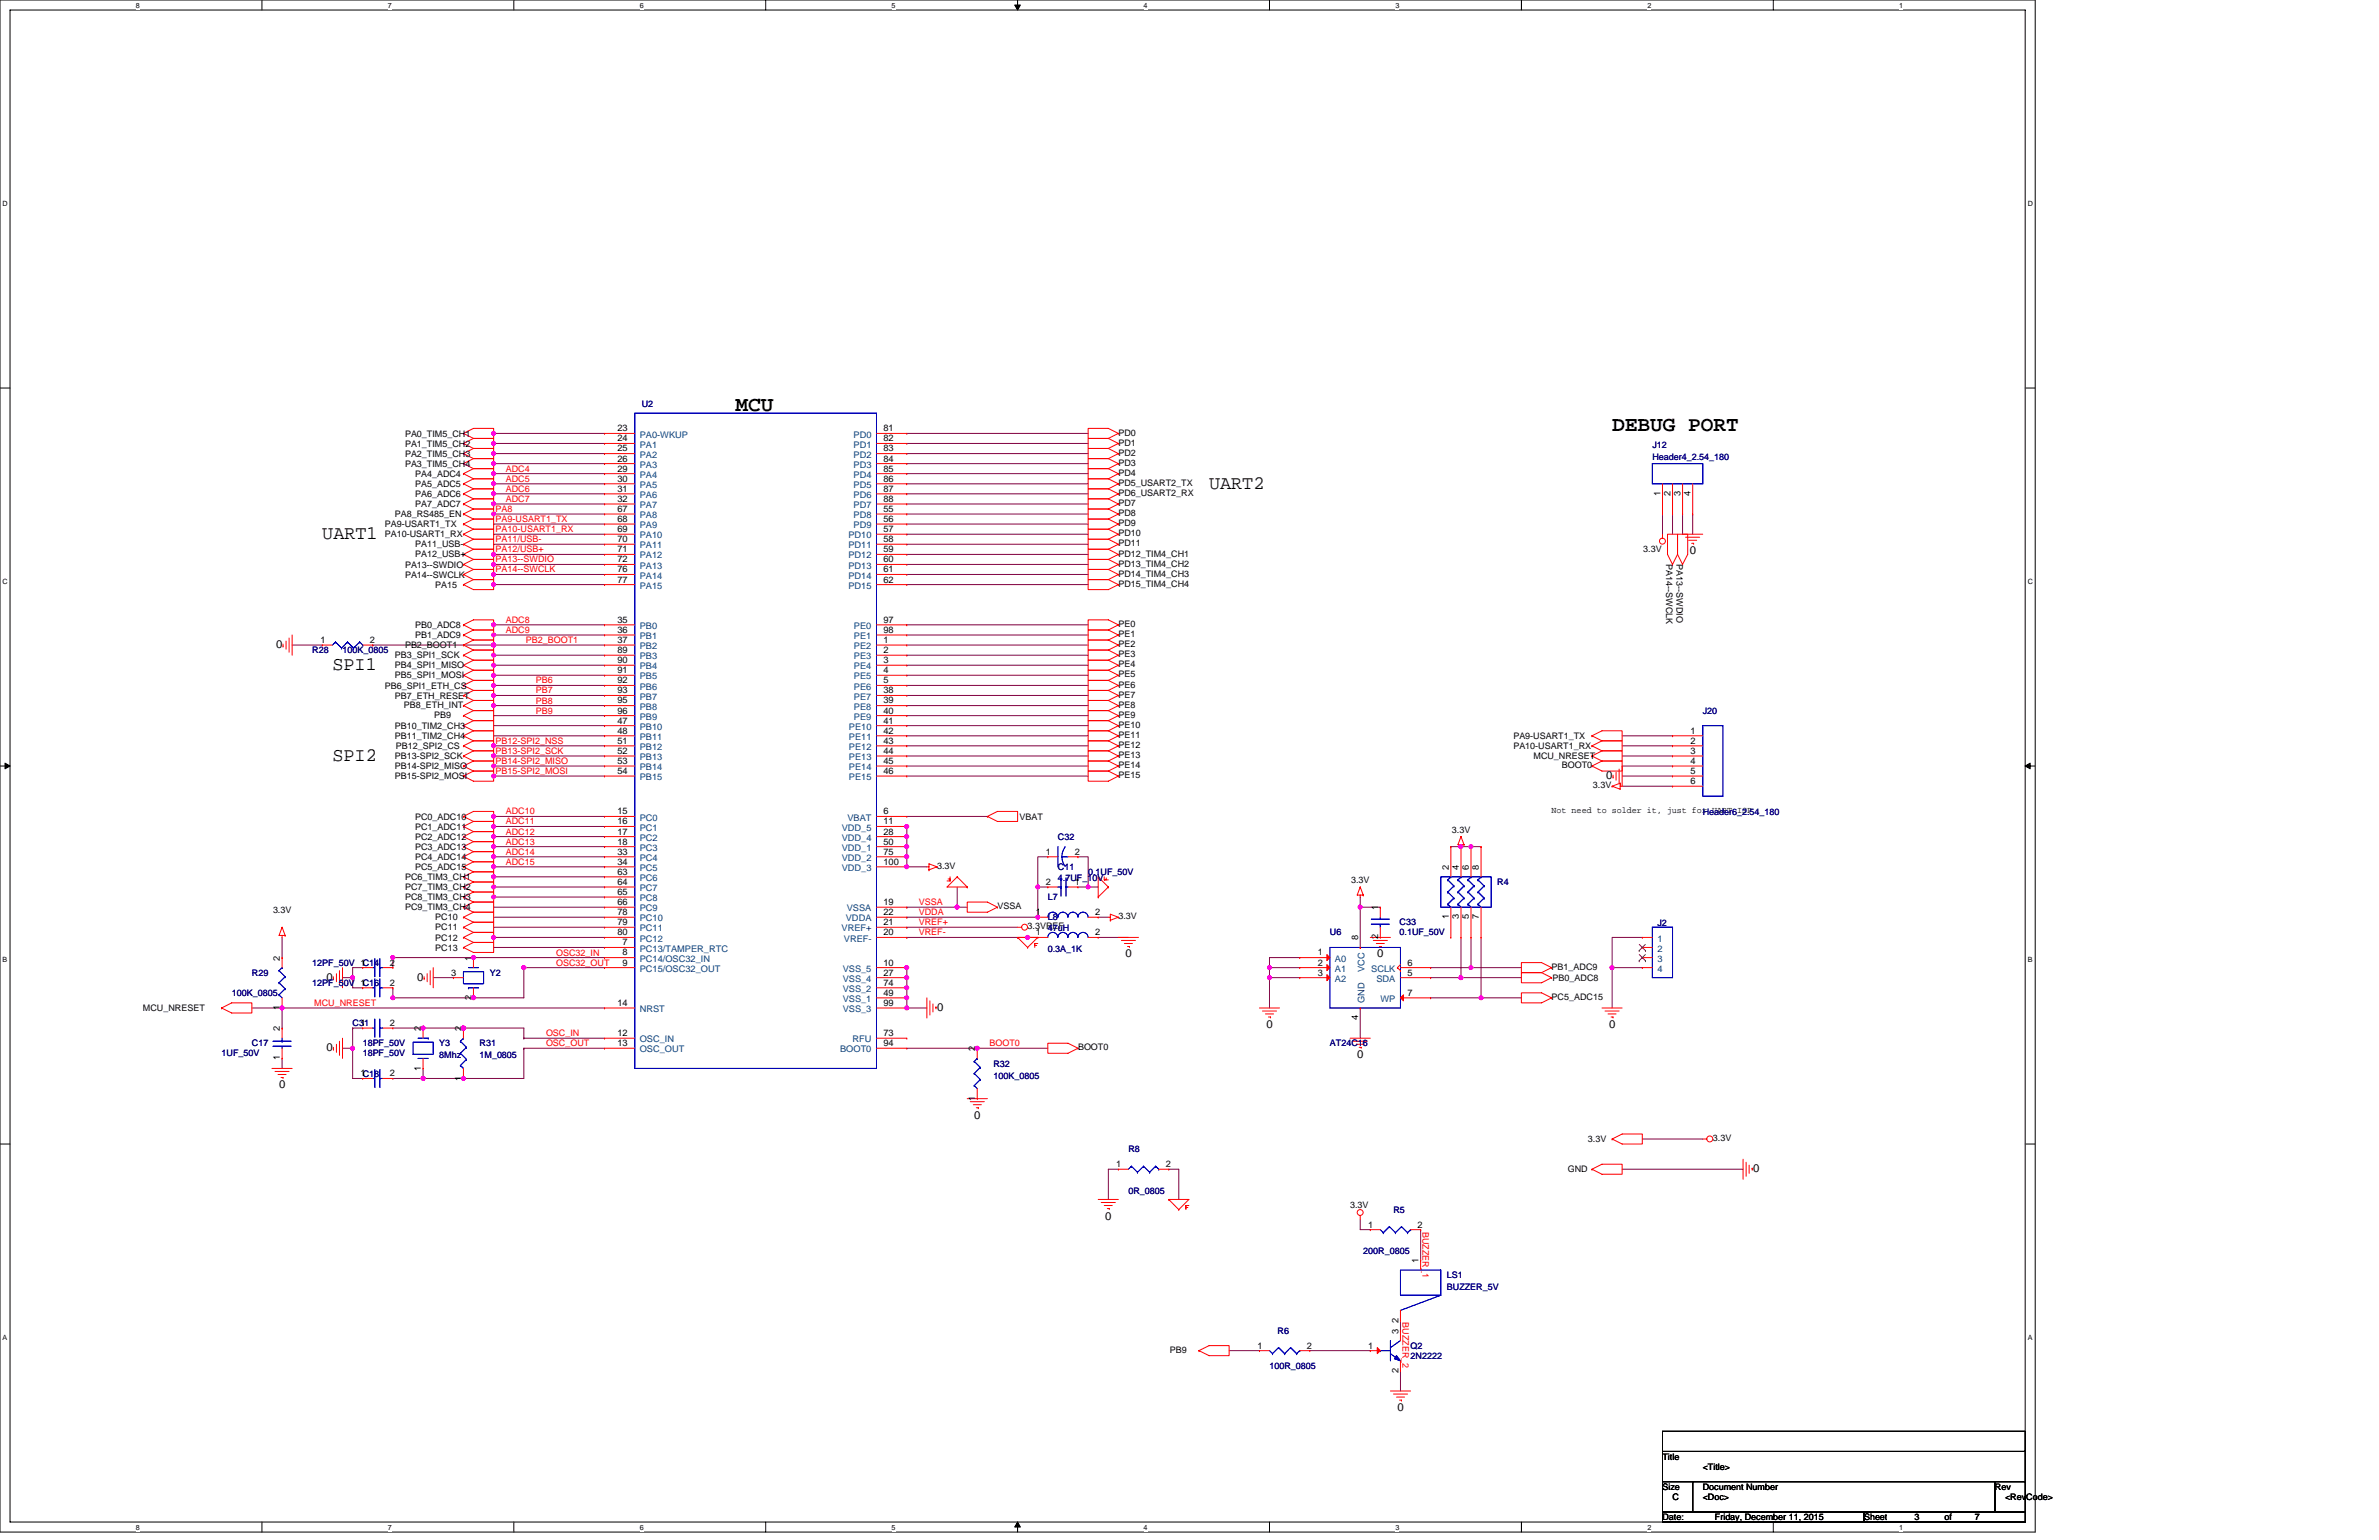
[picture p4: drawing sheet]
<svg xmlns="http://www.w3.org/2000/svg" width="432mm" height="279mm" viewBox="0 0 432 279" stroke-linecap="round" stroke-linejoin="round" font-family="sans-serif">
<defs><g id="words">
<g font-size="3.8">
<text x="133.5" y="74.5">MCU</text>
<text x="292.6" y="78.2">DEBUG PORT</text>
</g>
<g font-size="3.5">
<text x="219.5" y="88.7">UART2</text>
<text x="58.5" y="97.9">UART1</text>
<text x="60.3" y="121.6">SPI1</text>
<text x="60.3" y="138.1">SPI2</text>
</g>
<g font-size="2">
<text x="306.7" y="100.5">0</text>
<text x="50.1" y="117.6">0</text>
<text x="291.5" y="141.3">0</text>
<text x="204.3" y="173.7">0</text>
<text x="250" y="173.7">0</text>
<text x="59.2" y="177.9">0</text>
<text x="75.7" y="177.9">0</text>
<text x="170.1" y="183.4">0</text>
<text x="59.2" y="190.7">0</text>
<text x="229.9" y="186.5">0</text>
<text x="246.3" y="192">0</text>
<text x="292.1" y="186.5">0</text>
<text x="50.7" y="197.5">0</text>
<text x="176.8" y="203">0</text>
<text x="318.2" y="212.7">0</text>
<text x="200.6" y="221.3">0</text>
<text x="253.6" y="256">0</text>
</g>
<g font-size="1.7">
<text x="112.1" y="78.3">23</text>
<text x="112.1" y="80.1">24</text>
<text x="112.1" y="81.9">25</text>
<text x="112.1" y="83.7">26</text>
<text x="160.4" y="78.3">81</text>
<text x="160.4" y="80.1">82</text>
<text x="160.4" y="81.9">83</text>
<text x="160.4" y="83.7">84</text>
<text x="112.1" y="85.6">29</text>
<text x="112.1" y="87.4">30</text>
<text x="112.1" y="89.2">31</text>
<text x="160.4" y="85.6">85</text>
<text x="160.4" y="87.4">86</text>
<text x="160.4" y="89.2">87</text>
<text x="301.4" y="90" transform="rotate(-90 301.4 90)">1</text>
<text x="303.2" y="90" transform="rotate(-90 303.2 90)">2</text>
<text x="305" y="90" transform="rotate(-90 305 90)">3</text>
<text x="306.9" y="90" transform="rotate(-90 306.9 90)">4</text>
<text x="112.1" y="91.1">32</text>
<text x="112.1" y="92.9">67</text>
<text x="112.1" y="94.7">68</text>
<text x="160.4" y="91.1">88</text>
<text x="160.4" y="92.9">55</text>
<text x="160.4" y="94.7">56</text>
<text x="112.1" y="96.5">69</text>
<text x="112.1" y="98.4">70</text>
<text x="112.1" y="100.2">71</text>
<text x="160.4" y="96.5">57</text>
<text x="160.4" y="98.4">58</text>
<text x="160.4" y="100.2">59</text>
<text x="112.1" y="102">72</text>
<text x="112.1" y="103.8">76</text>
<text x="112.1" y="105.7">77</text>
<text x="160.4" y="102">60</text>
<text x="160.4" y="103.8">61</text>
<text x="160.4" y="105.7">62</text>
<text x="112.1" y="113">35</text>
<text x="160.4" y="113">97</text>
<text x="58.1" y="116.6">1</text>
<text x="67.1" y="116.6">2</text>
<text x="112.1" y="114.8">36</text>
<text x="112.1" y="116.6">37</text>
<text x="112.1" y="118.5">89</text>
<text x="160.4" y="114.8">98</text>
<text x="160.4" y="116.6">1</text>
<text x="160.4" y="118.5">2</text>
<text x="112.1" y="120.3">90</text>
<text x="112.1" y="122.1">91</text>
<text x="112.1" y="124">92</text>
<text x="112.1" y="125.8">93</text>
<text x="160.4" y="120.3">3</text>
<text x="160.4" y="122.1">4</text>
<text x="160.4" y="124">5</text>
<text x="160.4" y="125.8">38</text>
<text x="112.1" y="127.6">95</text>
<text x="112.1" y="129.5">96</text>
<text x="112.1" y="131.3">47</text>
<text x="160.4" y="131.3">41</text>
<text x="160.4" y="127.6">39</text>
<text x="160.4" y="129.5">40</text>
<text x="112.1" y="133.1">48</text>
<text x="112.1" y="134.9">51</text>
<text x="112.1" y="136.8">52</text>
<text x="160.4" y="133.1">42</text>
<text x="160.4" y="134.9">43</text>
<text x="160.4" y="136.8">44</text>
<text x="306.9" y="133.1">1</text>
<text x="306.9" y="134.9">2</text>
<text x="306.9" y="136.8">3</text>
<text x="112.1" y="138.6">53</text>
<text x="112.1" y="140.4">54</text>
<text x="160.4" y="138.6">45</text>
<text x="160.4" y="140.4">46</text>
<text x="306.9" y="138.6">4</text>
<text x="306.9" y="140.4">5</text>
<text x="306.9" y="142.3">6</text>
<text x="112.1" y="147.7">15</text>
<text x="112.1" y="149.6">16</text>
<text x="160.4" y="149.6">11</text>
<text x="160.4" y="147.7">6</text>
<text x="112.1" y="151.4">17</text>
<text x="112.1" y="153.2">18</text>
<text x="112.1" y="155.1">33</text>
<text x="160.4" y="151.4">28</text>
<text x="160.4" y="153.2">50</text>
<text x="160.4" y="155.1">75</text>
<text x="189.8" y="155.1">1</text>
<text x="195.1" y="155.1">2</text>
<text x="112.1" y="156.9">34</text>
<text x="112.1" y="158.7">63</text>
<text x="112.1" y="160.5">64</text>
<text x="160.4" y="156.9">100</text>
<text x="189.8" y="160.5">2</text>
<text x="195.1" y="160.5">1</text>
<text x="263" y="157.8" transform="rotate(-90 263 157.8)">2</text>
<text x="264.8" y="157.8" transform="rotate(-90 264.8 157.8)">4</text>
<text x="266.6" y="157.8" transform="rotate(-90 266.6 157.8)">6</text>
<text x="268.4" y="157.8" transform="rotate(-90 268.4 157.8)">8</text>
<text x="112.1" y="162.4">65</text>
<text x="112.1" y="164.2">66</text>
<text x="112.1" y="166">78</text>
<text x="112.1" y="167.9">79</text>
<text x="160.4" y="164.2">19</text>
<text x="160.4" y="166">22</text>
<text x="160.4" y="167.9">21</text>
<text x="188" y="166">1</text>
<text x="198.8" y="166">2</text>
<text x="250.1" y="165.1" transform="rotate(-90 250.1 165.1)">1</text>
<text x="263" y="166.8" transform="rotate(-90 263 166.8)">1</text>
<text x="264.8" y="166.8" transform="rotate(-90 264.8 166.8)">3</text>
<text x="266.6" y="166.8" transform="rotate(-90 266.6 166.8)">5</text>
<text x="268.4" y="166.8" transform="rotate(-90 268.4 166.8)">7</text>
<text x="112.1" y="169.7">80</text>
<text x="113" y="171.5">7</text>
<text x="113" y="173.4">8</text>
<text x="160.4" y="169.7">20</text>
<text x="188" y="169.7">1</text>
<text x="198.8" y="169.7">2</text>
<text x="239.2" y="173.4">1</text>
<text x="246.5" y="170.6" transform="rotate(-90 246.5 170.6)">8</text>
<text x="250.1" y="170.4" transform="rotate(-90 250.1 170.4)">2</text>
<text x="50.8" y="174.3" transform="rotate(-90 50.8 174.3)">2</text>
<text x="70.8" y="175.2">2</text>
<text x="70.8" y="178.8">2</text>
<text x="81.9" y="177">3</text>
<text x="85.6" y="174.3" transform="rotate(-90 85.6 174.3)">1</text>
<text x="113" y="175.2">9</text>
<text x="160.4" y="177">27</text>
<text x="160.4" y="175.2">10</text>
<text x="160.4" y="178.8">74</text>
<text x="239.2" y="175.2">2</text>
<text x="239.2" y="177">3</text>
<text x="255.5" y="175.2">6</text>
<text x="255.5" y="177">5</text>
<text x="50.8" y="183.2" transform="rotate(-90 50.8 183.2)">1</text>
<text x="85.6" y="181.4" transform="rotate(-90 85.6 181.4)">2</text>
<text x="112.1" y="182.5">14</text>
<text x="160.4" y="180.7">49</text>
<text x="160.4" y="182.5">99</text>
<text x="246.5" y="185.1" transform="rotate(-90 246.5 185.1)">4</text>
<text x="255.5" y="180.7">7</text>
<text x="50.8" y="187.1" transform="rotate(-90 50.8 187.1)">2</text>
<text x="65.4" y="186.1">1</text>
<text x="70.8" y="186.1">2</text>
<text x="76.4" y="187.1" transform="rotate(-90 76.4 187.1)">2</text>
<text x="83.7" y="187.1" transform="rotate(-90 83.7 187.1)">2</text>
<text x="112.1" y="188">12</text>
<text x="112.1" y="189.8">13</text>
<text x="160.4" y="189.8">94</text>
<text x="160.4" y="188">73</text>
<text x="177" y="190.8" transform="rotate(-90 177 190.8)">2</text>
<text x="50.8" y="192.4" transform="rotate(-90 50.8 192.4)">1</text>
<text x="65.4" y="195.3">1C18</text>
<text x="70.8" y="195.3">2</text>
<text x="76.4" y="194.2" transform="rotate(-90 76.4 194.2)">1</text>
<text x="83.7" y="196" transform="rotate(-90 83.7 196)">1</text>
<text x="177" y="199.7" transform="rotate(-90 177 199.7)">1</text>
<text x="202.6" y="211.8">1</text>
<text x="211.6" y="211.8">2</text>
<text x="248.3" y="222.7">1</text>
<text x="257.3" y="222.7">2</text>
<text x="257.5" y="229.2" transform="rotate(-90 257.5 229.2)">1</text>
<text x="253.8" y="239.9" transform="rotate(-90 253.8 239.9)">2</text>
<text x="228.2" y="244.7">1</text>
<text x="237.2" y="244.7">2</text>
<text x="248.3" y="244.7">1</text>
<text x="253.8" y="242" transform="rotate(-90 253.8 242)">3</text>
<text x="253.8" y="249.1" transform="rotate(-90 253.8 249.1)">2</text>
</g>
<g font-size="1.7" fill="#004080">
<text x="116.1" y="79.4">PA0-WKUP</text>
<text x="116.1" y="81.2">PA1</text>
<text x="116.1" y="83">PA2</text>
<text x="154.9" y="79.4">PD0</text>
<text x="154.9" y="81.2">PD1</text>
<text x="154.9" y="83">PD2</text>
<text x="116.1" y="84.9">PA3</text>
<text x="116.1" y="86.7">PA4</text>
<text x="116.1" y="88.5">PA5</text>
<text x="154.9" y="84.9">PD3</text>
<text x="154.9" y="86.7">PD4</text>
<text x="154.9" y="88.5">PD5</text>
<text x="116.1" y="90.3">PA6</text>
<text x="116.1" y="92.2">PA7</text>
<text x="116.1" y="94">PA8</text>
<text x="116.1" y="95.8">PA9</text>
<text x="154.9" y="90.3">PD6</text>
<text x="154.9" y="92.2">PD7</text>
<text x="154.9" y="94">PD8</text>
<text x="154.9" y="95.8">PD9</text>
<text x="116.1" y="97.7">PA10</text>
<text x="116.1" y="99.5">PA11</text>
<text x="116.1" y="101.3">PA12</text>
<text x="154" y="97.7">PD10</text>
<text x="154" y="99.5">PD11</text>
<text x="154" y="101.3">PD12</text>
<text x="116.1" y="103.1">PA13</text>
<text x="116.1" y="105">PA14</text>
<text x="116.1" y="106.8">PA15</text>
<text x="154" y="103.1">PD13</text>
<text x="154" y="105">PD14</text>
<text x="154" y="106.8">PD15</text>
<text x="116.1" y="114.1">PB0</text>
<text x="116.1" y="116">PB1</text>
<text x="116.1" y="117.8">PB2</text>
<text x="116.1" y="119.6">PB3</text>
<text x="155" y="114.1">PE0</text>
<text x="155" y="116">PE1</text>
<text x="155" y="117.8">PE2</text>
<text x="155" y="119.6">PE3</text>
<text x="116.1" y="121.4">PB4</text>
<text x="116.1" y="123.3">PB5</text>
<text x="116.1" y="125.1">PB6</text>
<text x="155" y="121.4">PE4</text>
<text x="155" y="123.3">PE5</text>
<text x="155" y="125.1">PE6</text>
<text x="116.1" y="126.9">PB7</text>
<text x="116.1" y="128.8">PB8</text>
<text x="116.1" y="130.6">PB9</text>
<text x="155" y="126.9">PE7</text>
<text x="155" y="128.8">PE8</text>
<text x="155" y="130.6">PE9</text>
<text x="116.1" y="132.4">PB10</text>
<text x="116.1" y="134.2">PB11</text>
<text x="116.1" y="136.1">PB12</text>
<text x="116.1" y="137.9">PB13</text>
<text x="154.1" y="132.4">PE10</text>
<text x="154.1" y="134.2">PE11</text>
<text x="154.1" y="136.1">PE12</text>
<text x="154.1" y="137.9">PE13</text>
<text x="116.1" y="139.7">PB14</text>
<text x="116.1" y="141.5">PB15</text>
<text x="154.1" y="139.7">PE14</text>
<text x="154.1" y="141.5">PE15</text>
<text x="116.1" y="148.9">PC0</text>
<text x="153.8" y="148.9">VBAT</text>
<text x="116.1" y="150.7">PC1</text>
<text x="116.1" y="152.5">PC2</text>
<text x="116.1" y="154.3">PC3</text>
<text x="152.8" y="150.7">VDD_5</text>
<text x="152.8" y="152.5">VDD_4</text>
<text x="152.8" y="154.3">VDD_1</text>
<text x="116.1" y="156.2">PC4</text>
<text x="116.1" y="158">PC5</text>
<text x="116.1" y="159.8">PC6</text>
<text x="116.1" y="161.7">PC7</text>
<text x="152.8" y="156.2">VDD_2</text>
<text x="152.8" y="158">VDD_3</text>
<text x="116.1" y="163.5">PC8</text>
<text x="116.1" y="165.3">PC9</text>
<text x="116.1" y="167.2">PC10</text>
<text x="153.5" y="167.2">VDDA</text>
<text x="153.7" y="165.3">VSSA</text>
<text x="116.1" y="169">PC11</text>
<text x="116.1" y="170.8">PC12</text>
<text x="116.1" y="172.6">PC13/TAMPER_RTC</text>
<text x="152.7" y="169">VREF+</text>
<text x="153.2" y="170.8">VREF-</text>
<text x="300.8" y="170.8">1</text>
<text x="300.8" y="172.6">2</text>
<text x="116.1" y="174.5">PC14/OSC32_IN</text>
<text x="116.1" y="176.3">PC15/OSC32_OUT</text>
<text x="153" y="178.1">VSS_4</text>
<text x="153" y="176.3">VSS_5</text>
<text x="153" y="180">VSS_2</text>
<text x="242.3" y="174.5">A0</text>
<text x="242.3" y="176.3">A1</text>
<text x="242.3" y="178.1">A2</text>
<text x="247.6" y="176.3" transform="rotate(-90 247.6 176.3)">VCC</text>
<text x="248.9" y="176.3">SCLK</text>
<text x="249.8" y="178.1">SDA</text>
<text x="300.8" y="174.5">3</text>
<text x="300.8" y="176.3">4</text>
<text x="116.1" y="183.6">NRST</text>
<text x="153" y="181.8">VSS_1</text>
<text x="153" y="183.6">VSS_3</text>
<text x="247.6" y="182" transform="rotate(-90 247.6 182)">GND</text>
<text x="250.6" y="181.8">WP</text>
<text x="116.1" y="189.1">OSC_IN</text>
<text x="116.1" y="190.9">OSC_OUT</text>
<text x="152.5" y="190.9">BOOT0</text>
<text x="154.7" y="189.1">RFU</text>
</g>
<g font-size="1.6" fill="#000080">
<text x="116.5" y="73.9">U2</text>
<text x="299.9" y="81.2">J12</text>
<text x="299.9" y="83.4">Header4_2.54_180</text>
<text x="56.7" y="118.5">R28</text>
<text x="62.2" y="118.5">100K_0805</text>
<text x="309.1" y="129.5">J20</text>
<text x="309.1" y="147.8">Header6_2.54_180</text>
<text x="192" y="152.4">C32</text>
<text x="192" y="159.9">4.7UF_10V</text>
<text x="192" y="157.8">C11</text>
<text x="197.5" y="158.7">0.1UF_50V</text>
<text x="271.8" y="160.6">R4</text>
<text x="190.2" y="163.3">L7</text>
<text x="190.2" y="167">L8</text>
<text x="254" y="167.9">C33</text>
<text x="190.2" y="169">47uH</text>
<text x="190.2" y="172.7">0.3A_1K</text>
<text x="241.4" y="169.7">U6</text>
<text x="254" y="169.5">0.1UF_50V</text>
<text x="300.8" y="168.1">J2</text>
<text x="45.7" y="177">R29</text>
<text x="56.7" y="175.2">12PF_50V 1C14</text>
<text x="56.7" y="178.9">12PF_50V 1C16</text>
<text x="88.9" y="177">Y2</text>
<text x="42.1" y="180.7">100K_0805</text>
<text x="40.2" y="191.7">1UF_50V</text>
<text x="45.7" y="189.8">C17</text>
<text x="64" y="186.2">C31</text>
<text x="65.8" y="191.7">18PF_50V</text>
<text x="65.8" y="189.8">18PF_50V</text>
<text x="79.7" y="189.8">Y3</text>
<text x="87" y="189.8">R31</text>
<text x="241.4" y="189.8">AT24C16</text>
<text x="79.7" y="192">8Mhz</text>
<text x="87" y="192">1M_0805</text>
<text x="180.3" y="193.5">R32</text>
<text x="180.3" y="195.7">100K_0805</text>
<text x="204.8" y="209">R8</text>
<text x="204.8" y="216.5">0R_0805</text>
<text x="252.9" y="220">R5</text>
<text x="247.4" y="227.5">200R_0805</text>
<text x="262.6" y="231.9">LS1</text>
<text x="262.6" y="234.1">BUZZER_5V</text>
<text x="231.9" y="242">R6</text>
<text x="256" y="244.7">Q2</text>
<text x="230.4" y="248.4">100R_0805</text>
<text x="256" y="246.5">2N2222</text>
</g>
<g font-size="1.6">
<text x="73.5" y="79.2">PA0_TIM5_CH1</text>
<text x="73.5" y="81">PA1_TIM5_CH2</text>
<text x="73.5" y="82.8">PA2_TIM5_CH3</text>
<text x="203" y="79">PD0</text>
<text x="203" y="80.8">PD1</text>
<text x="203" y="82.7">PD2</text>
<text x="73.5" y="84.7">PA3_TIM5_CH4</text>
<text x="75.3" y="86.5">PA4_ADC4</text>
<text x="75.3" y="88.3">PA5_ADC5</text>
<text x="203" y="88.2">PD5_USART2_TX</text>
<text x="203" y="90">PD6_USART2_RX</text>
<text x="203" y="86.3">PD4</text>
<text x="203" y="84.5">PD3</text>
<text x="69.8" y="95.7">PA9-USART1_TX</text>
<text x="71.7" y="93.8">PA8_RS485_EN</text>
<text x="75.3" y="90.2">PA6_ADC6</text>
<text x="75.3" y="92">PA7_ADC7</text>
<text x="203" y="91.8">PD7</text>
<text x="203" y="93.6">PD8</text>
<text x="203" y="95.5">PD9</text>
<text x="69.8" y="97.5">PA10-USART1_RX</text>
<text x="75.3" y="99.3">PA11_USB-</text>
<text x="75.3" y="101.1">PA12_USB+</text>
<text x="203" y="101">PD12_TIM4_CH1</text>
<text x="203" y="97.3">PD10</text>
<text x="203" y="99.1">PD11</text>
<text x="298.3" y="100.2">3.3V</text>
<text x="73.5" y="103">PA13--SWDIO</text>
<text x="73.5" y="104.8">PA14--SWCLK</text>
<text x="79" y="106.6">PA15</text>
<text x="203" y="102.8">PD13_TIM4_CH2</text>
<text x="203" y="104.6">PD14_TIM4_CH3</text>
<text x="203" y="106.4">PD15_TIM4_CH4</text>
<text x="302.4" y="102.4" transform="rotate(90 302.4 102.4)">PA14--SWCLK</text>
<text x="304.3" y="102.4" transform="rotate(90 304.3 102.4)">PA13--SWDIO</text>
<text x="75.3" y="113.9">PB0_ADC8</text>
<text x="203" y="113.8">PE0</text>
<text x="71.7" y="119.4">PB3_SPI1_SCK</text>
<text x="73.5" y="117.6">PB2_BOOT1</text>
<text x="75.3" y="115.8">PB1_ADC9</text>
<text x="203" y="115.6">PE1</text>
<text x="203" y="117.4">PE2</text>
<text x="203" y="119.3">PE3</text>
<text x="69.8" y="124.9">PB6_SPI1_ETH_CS</text>
<text x="71.7" y="121.3">PB4_SPI1_MISO</text>
<text x="71.7" y="123.1">PB5_SPI1_MOSI</text>
<text x="203" y="121.1">PE4</text>
<text x="203" y="122.9">PE5</text>
<text x="203" y="124.7">PE6</text>
<text x="71.7" y="126.7">PB7_ETH_RESET</text>
<text x="73.3" y="128.4">PB8_ETH_INT</text>
<text x="78.8" y="130.2">PB9</text>
<text x="203" y="126.6">PE7</text>
<text x="203" y="128.4">PE8</text>
<text x="203" y="130.2">PE9</text>
<text x="71.7" y="132.2">PB10_TIM2_CH3</text>
<text x="71.7" y="134.1">PB11_TIM2_CH4</text>
<text x="71.7" y="137.7">PB13-SPI2_SCK</text>
<text x="71.9" y="135.9">PB12_SPI2_CS</text>
<text x="203" y="132.1">PE10</text>
<text x="203" y="133.9">PE11</text>
<text x="203" y="135.7">PE12</text>
<text x="203" y="137.5">PE13</text>
<text x="274.7" y="134.1">PA9-USART1_TX</text>
<text x="274.7" y="135.9">PA10-USART1_RX</text>
<text x="278.3" y="137.7">MCU_NRESET</text>
<text x="71.7" y="139.6">PB14-SPI2_MISO</text>
<text x="71.7" y="141.4">PB15-SPI2_MOSI</text>
<text x="203" y="139.4">PE14</text>
<text x="203" y="141.2">PE15</text>
<text x="283.5" y="139.4">BOOT0</text>
<text x="289.1" y="143">3.3V</text>
<text x="75.3" y="148.7">PC0_ADC10</text>
<text x="185.1" y="148.7">VBAT</text>
<text x="281.6" y="147.6">Not need to solder it, just for UART ISP</text>
<text x="75.3" y="150.5">PC1_ADC11</text>
<text x="75.3" y="152.4">PC2_ADC12</text>
<text x="75.3" y="154.2">PC3_ADC13</text>
<text x="75.3" y="156">PC4_ADC14</text>
<text x="263.5" y="151.1">3.3V</text>
<text x="73.5" y="159.7">PC6_TIM3_CH1</text>
<text x="73.5" y="161.5">PC7_TIM3_CH2</text>
<text x="75.3" y="157.8">PC5_ADC15</text>
<text x="170.1" y="157.6">3.3V</text>
<text x="245.2" y="160.2">3.3V</text>
<text x="49.6" y="165.7">3.3V</text>
<text x="73.5" y="163.3">PC8_TIM3_CH3</text>
<text x="73.5" y="165.1">PC9_TIM3_CH4</text>
<text x="79" y="167">PC10</text>
<text x="181" y="165">VSSA</text>
<text x="203" y="166.8">3.3V</text>
<text x="79" y="168.8">PC11</text>
<text x="79" y="170.6">PC12</text>
<text x="79" y="172.5">PC13</text>
<text x="186.5" y="168.6">3.3VREF</text>
<text x="281.6" y="175.9">PB1_ADC9</text>
<text x="281.8" y="177.9">PB0_ADC8</text>
<text x="26" y="183.4">MCU_NRESET</text>
<text x="281.6" y="181.4">PC5_ADC15</text>
<text x="195.7" y="190.6">BOOT0</text>
<text x="288.2" y="207.2">3.3V</text>
<text x="310.9" y="207">3.3V</text>
<text x="284.5" y="212.7">GND</text>
<text x="245" y="219.1">3.3V</text>
<text x="212.3" y="245.4">PB9</text>
<text x="301.8" y="264.8">Title</text>
<text x="309.1" y="266.7">&lt;Title&gt;</text>
<text x="301.8" y="270.3">Size</text>
<text x="301.8" y="275.8">Date:</text>
<text x="303.6" y="272.1">C</text>
<text x="309.1" y="270.3">Document Number</text>
<text x="309.1" y="272.1">&lt;Doc&gt;</text>
<text x="311.3" y="275.8">Friday, December 11, 2015</text>
<text x="338.3" y="275.8">Sheet</text>
<text x="347.5" y="275.8">3</text>
<text x="353" y="275.8">of</text>
<text x="358.4" y="275.8">7</text>
<text x="362.1" y="270.3">Rev</text>
<text x="363.9" y="272.1">&lt;RevCode&gt;</text>
</g>
<g font-size="1.6" fill="#f00">
<text x="91.8" y="85.6">ADC4</text>
<text x="91.8" y="87.4">ADC5</text>
<text x="91.8" y="89.2">ADC6</text>
<text x="90" y="94.7">PA9-USART1_TX</text>
<text x="90" y="92.9">PA8</text>
<text x="91.8" y="91.1">ADC7</text>
<text x="90" y="96.6">PA10-USART1_RX</text>
<text x="90" y="98.4">PA11/USB-</text>
<text x="90" y="100.2">PA12/USB+</text>
<text x="90" y="102">PA13--SWDIO</text>
<text x="90" y="103.9">PA14--SWCLK</text>
<text x="91.8" y="113">ADC8</text>
<text x="91.8" y="114.9">ADC9</text>
<text x="95.4" y="116.7">PB2_BOOT1</text>
<text x="97.3" y="124">PB6</text>
<text x="97.3" y="125.8">PB7</text>
<text x="97.3" y="127.7">PB8</text>
<text x="97.3" y="129.5">PB9</text>
<text x="90" y="135">PB12-SPI2_NSS</text>
<text x="90" y="136.8">PB13-SPI2_SCK</text>
<text x="90" y="138.6">PB14-SPI2_MISO</text>
<text x="90" y="140.4">PB15-SPI2_MOSI</text>
<text x="91.8" y="147.8">ADC10</text>
<text x="91.8" y="149.6">ADC11</text>
<text x="91.8" y="151.4">ADC12</text>
<text x="91.8" y="153.2">ADC13</text>
<text x="91.8" y="155.1">ADC14</text>
<text x="91.8" y="156.9">ADC15</text>
<text x="166.8" y="164.2">VSSA</text>
<text x="166.8" y="167.9">VREF+</text>
<text x="166.8" y="166.1">VDDA</text>
<text x="100.9" y="173.4">OSC32_IN</text>
<text x="166.8" y="169.7">VREF-</text>
<text x="100.9" y="175.2">OSC32_OUT</text>
<text x="57" y="182.5">MCU_NRESET</text>
<text x="99.1" y="189.8">OSC_OUT</text>
<text x="99.1" y="188">OSC_IN</text>
<text x="179.6" y="189.8">BOOT0</text>
<text x="258.2" y="223.5" transform="rotate(90 258.2 223.5)">BUZZER_1</text>
<text x="254.6" y="239.9" transform="rotate(90 254.6 239.9)">BUZZER_2</text>
</g>
<g font-size="1.3">
<text x="24.7" y="1.4">8</text>
<text x="70.4" y="1.4">7</text>
<text x="116.1" y="1.4">6</text>
<text x="161.8" y="1.4">5</text>
<text x="207.6" y="1.4">4</text>
<text x="253.3" y="1.4">3</text>
<text x="299" y="1.4">2</text>
<text x="344.7" y="1.4">1</text>
<text x=".5" y="37.3">D</text>
<text x="368" y="37.3">D</text>
<text x=".5" y="105.9">C</text>
<text x="368" y="105.9">C</text>
<text x=".5" y="174.5">B</text>
<text x="368" y="174.5">B</text>
<text x=".5" y="243">A</text>
<text x="368" y="243">A</text>
<text x="24.7" y="277.5">8</text>
<text x="70.4" y="277.5">7</text>
<text x="116.1" y="277.5">6</text>
<text x="161.8" y="277.5">5</text>
<text x="207.6" y="277.5">4</text>
<text x="253.3" y="277.5">3</text>
<text x="299" y="277.5">2</text>
<text x="344.7" y="277.5">1</text>
</g>
</g></defs>
<path d="M0 0h369.4v278h-369.4zM1.8 1.8h365.8v274.3h-365.8z" fill="none" stroke="#000" stroke-width=".18"/>
<g fill="#fff">
<path d="M24.7 .2h.7v1.5h-.7z"/>
<path d="M24.7 276.3h.7v1.5h-.7z"/>
</g>
<path d="M47.5 0v1.8M47.5 276.1v1.9" fill="none" stroke="#000" stroke-width=".18"/>
<g fill="#fff">
<path d="M70.4 .2h.7v1.5h-.7z"/>
<path d="M70.4 276.3h.7v1.5h-.7z"/>
</g>
<path d="M93.3 0v1.8M93.3 276.1v1.9" fill="none" stroke="#000" stroke-width=".18"/>
<g fill="#fff">
<path d="M116.1 .2h.7v1.5h-.7z"/>
<path d="M116.1 276.3h.7v1.5h-.7z"/>
</g>
<path d="M139 0v1.8M139 276.1v1.9" fill="none" stroke="#000" stroke-width=".18"/>
<g fill="#fff">
<path d="M161.8 .2h.8v1.5h-.8z"/>
<path d="M161.8 276.3h.8v1.5h-.8z"/>
</g>
<path d="M184.7 0v1.8M184.7 276.1v1.9" fill="none" stroke="#000" stroke-width=".18"/>
<path d="M184.2 .9h1l-.5 .9zM184.7 276.1l.5 1h-1z" fill="#000" stroke="#000" stroke-width=".18"/>
<g fill="#fff">
<path d="M207.6 .2h.7v1.5h-.7z"/>
<path d="M207.6 276.3h.7v1.5h-.7z"/>
</g>
<path d="M230.4 0v1.8M230.4 276.1v1.9" fill="none" stroke="#000" stroke-width=".18"/>
<g fill="#fff">
<path d="M253.3 .2h.7v1.5h-.7z"/>
<path d="M253.3 276.3h.7v1.5h-.7z"/>
</g>
<path d="M276.1 0v1.8M276.1 276.1v1.9" fill="none" stroke="#000" stroke-width=".18"/>
<g fill="#fff">
<path d="M299 .2h.7v1.5h-.7z"/>
<path d="M299 276.3h.7v1.5h-.7z"/>
</g>
<path d="M321.9 0v1.8M321.9 276.1v1.9" fill="none" stroke="#000" stroke-width=".18"/>
<g fill="#fff">
<path d="M344.7 .2h.7v1.5h-.7z"/>
<path d="M344.7 276.3h.7v1.5h-.7z"/>
<path d="M.5 36.1h.9v1.5h-.9z"/>
<path d="M368 36.1h1v1.5h-1z"/>
<path d="M.5 104.7h.9v1.5h-.9z"/>
<path d="M368 104.7h1v1.5h-1z"/>
</g>
<path d="M0 70.4h1.8M367.6 70.4h1.8" fill="none" stroke="#000" stroke-width=".18"/>
<g fill="#fff">
<path d="M.5 173.3h.8v1.4h-.8z"/>
<path d="M368 173.3h.9v1.4h-.9z"/>
</g>
<path d="M0 139h1.8M367.6 139h1.8" fill="none" stroke="#000" stroke-width=".18"/>
<path d="M.9 138.5l.9 .5-.9 .5zM367.6 139l.9-.5v1z" fill="#000" stroke="#000" stroke-width=".18"/>
<g fill="#fff">
<path d="M.5 241.9h.8v1.4h-.8z"/>
<path d="M368 241.9h.9v1.4h-.9z"/>
</g>
<path d="M0 207.6h1.8M367.6 207.6h1.8M301.8 259.7h65.8v3.6h-65.8zM301.8 263.3h65.8v5.5h-65.8zM301.8 274.3h36.5v1.8h-36.5zM301.8 268.8h5.4v5.5h-5.4zM307.2 268.8h54.9v5.5h-54.9zM338.3 274.3h29.3v1.8h-29.3zM362.1 268.8h5.5v5.5h-5.5z" fill="none" stroke="#000" stroke-width=".18"/>
<g fill="none" stroke="#800040" stroke-width=".18">
<path d="M89.6 78.6h.1M89.6 78.6h20.1M164.6 78.6h32.9M89.6 85.9h.1M89.6 87.8h.1M89.6 89.6h.1M89.6 91.4h.1M89.6 80.5h.1M89.6 84.1h.1M89.6 82.3h.1M89.6 96.9h.1M89.6 95.1h.1"/>
<path d="M89.6 93.3h.1M89.6 98.7h.1M89.6 85.9h20.1M89.6 87.8h20.1M89.6 89.6h20.1M89.6 91.4h20.1M89.6 80.5h20.1M89.6 84.1h20.1M89.6 82.3h20.1M89.6 96.9h20.1M89.6 95.1h20.1M89.6 93.3h20.1"/>
<path d="M89.6 98.7h20.1M164.6 84.1h32.9M164.6 85.9h32.9M164.6 87.8h32.9M164.6 89.6h32.9M164.6 91.4h32.9M164.6 82.3h32.9M164.6 80.5h32.9M164.6 95.1h32.9M164.6 98.7h32.9M164.6 96.9h32.9M164.6 93.3h32.9"/>
<path d="M301.8 93.3v3.6M303.6 93.3v3.6M305.4 93.3v3.6M307.2 93.3v3.6M53 117h5.5M67.6 117h.1M67.6 117h42.1M89.6 117h.1M89.6 100.6h.1M89.6 106.1h.1M89.6 113.4h.1M89.6 115.2h.1"/>
<path d="M89.6 118.9h.1M89.6 102.4h.1M89.6 104.2h.1M89.6 100.6h20.1M89.6 106.1h20.1M89.6 113.4h20.1M89.6 115.2h20.1M89.6 118.9h20.1M89.6 102.4h20.1M89.6 104.2h20.1M164.6 106.1h32.9M164.6 117h32.9"/>
<path d="M164.6 113.4h32.9M164.6 118.9h32.9M164.6 115.2h32.9M164.6 104.2h32.9M164.6 102.4h32.9M164.6 100.6h32.9M89.6 131.7h20.1M89.6 133.5h20.1M89.6 135.3h.1M89.6 137.2h.1M89.6 139h.1M89.6 120.7h.1"/>
<path d="M89.6 122.5h.1M89.6 124.4h.1M89.6 126.2h.1M89.6 128h.1M89.6 129.8h.1M89.6 135.3h20.1M89.6 137.2h20.1M89.6 139h20.1M89.6 120.7h20.1M89.6 122.5h20.1M89.6 124.4h20.1M89.6 126.2h20.1"/>
<path d="M89.6 128h20.1M89.6 129.8h20.1M164.6 128h32.9M164.6 129.8h32.9M164.6 126.2h32.9M164.6 124.4h32.9M164.6 122.5h32.9M164.6 120.7h32.9M164.6 139h32.9M164.6 137.2h32.9M164.6 135.3h32.9M164.6 133.5h32.9"/>
<path d="M164.6 131.7h32.9M294.4 133.5h9.2M294.4 135.3h9.2M294.4 137.2h9.2M294.4 139h9.2M89.6 140.8h.1M89.6 148.1h.1M89.6 149.9h.1M89.6 151.8h.1M89.6 153.6h.1M89.6 155.4h.1M89.6 157.3h.1"/>
<path d="M89.6 159.1h.1M89.6 140.8h20.1M89.6 157.3h20.1M89.6 148.1h20.1M89.6 149.9h20.1M89.6 151.8h20.1M89.6 153.6h20.1M89.6 155.4h20.1M89.6 159.1h20.1M164.6 157.3h.1M164.6 148.1h14.6M164.6 155.4h.1"/>
<path d="M164.6 140.8h32.9M164.6 149.9h.1M164.6 153.6h.1M164.6 151.8h.1M164.6 157.3h3.6M164.6 149.9v7.4M190.2 155.4h-1.8v5.5M195.7 155.4h1.8v5.5M263.3 153.6h3.7M265.2 153.6h.1M267 153.6h.1M267 153.6h1.8"/>
<path d="M294.4 140.8h9.2M294.4 142.6h9.2M51.2 170.1v3.6M62.2 177.4h1.8M64 177.4v1.8h1.8M64 177.4h.1M65.8 175.6h-1.8v1.8M71.3 173.7v1.9M71.3 179.2v1.8M71.3 173.7h.1M71.3 173.7h38.4M78.6 177.4h3.7"/>
<path d="M85.9 173.7h.1M89.6 162.8h.1M89.6 164.6h20.1M89.6 166.4h20.1M89.6 168.2h20.1M89.6 170.1h.1M89.6 160.9h.1M89.6 171.9h20.1M89.6 162.8h20.1M89.6 170.1h20.1M89.6 160.9h20.1M95.1 175.6v5.4h-23.8"/>
<path d="M95.1 175.6h.1M95.1 175.6h14.6M164.6 164.6h.1M164.6 175.6v7.3h3.6M164.6 168.2h.1M164.6 166.4h.1M164.6 170.1h.1M164.6 177.4h.1M164.6 179.2h.1M164.6 175.6h.1M164.6 164.6h11M164.6 170.1h23.8"/>
<path d="M164.6 168.2h20.1M173.7 160.9v3.7M173.7 164.6h.1M186.5 170.1h.1M188.4 160.9h1.8M188.4 160.9v5.5h-23.8M188.4 160.9h.1M195.7 160.9h1.8M197.5 160.9h1.8M197.5 160.9h.1M199.3 166.4h1.9M199.3 170.1h5.5"/>
<path d="M230.4 177.4v5.5M230.4 175.6h5.5M230.4 177.4h.1M230.4 175.6h.1M230.4 177.4h5.5M230.4 175.6v1.8M235.9 173.7h-5.5v1.9M246.9 164.6h3.6M246.9 164.6h.1M246.9 162.8v1.8M246.9 164.6v7.3M259.7 175.6h7.3"/>
<path d="M259.7 177.4h5.5M265.2 177.4h10.9M265.2 177.4h.1M265.2 170.1v7.3M267 175.6h9.1M267 175.6h.1M267 170.1v5.5M268.8 170.1v10.9M292.6 175.6h.1M298.1 170.1h-5.5v5.5M298.1 175.6h-5.5v7.3M45.7 182.9h5.5"/>
<path d="M51.2 192v1.8M51.2 182.9v3.6M51.2 182.9h.1M51.2 182.9h58.5M62.2 190.2h1.8M64 186.5h1.8M64 186.5h.1M64 190.2v5.5h1.8M64 186.5v3.7M71.3 195.7h5.5M71.3 186.5h5.5M71.3 181h.1"/>
<path d="M76.8 186.5h18.3v1.9M76.8 186.5h.1M76.8 193.8v1.9M76.8 195.7h.1M84.1 195.7h.1M84.1 186.5h.1M85.9 181h.1M95.1 190.2v5.5h-18.3M95.1 190.2h.1M95.1 188.4h.1M95.1 190.2h14.6M95.1 188.4h14.6"/>
<path d="M164.6 190.2h12.8M164.6 181h.1M177.4 190.2h.1M177.4 190.2h12.8M246.9 182.9v5.5M259.7 181h9.1M268.8 181h7.3M268.8 181h.1M203 212.1h-1.8v5.5M212.1 212.1h1.9v5.5M294.4 212.1h22M298.1 206.7h11"/>
<path d="M246.9 221.3v1.8h1.8M254.2 239.6v1.8M257.9 223.1h.1M257.9 223.1v5.5M223.1 245h5.5M237.7 245h11M254.2 248.7v3.7M254.2 241.4h.1"/>
</g>
<g fill="#f0f" stroke="#f0f" stroke-width=".18">
<circle cx="85.9" cy="181" r=".36"/>
<circle cx="85.9" cy="173.7" r=".36"/>
<circle cx="64" cy="177.4" r=".36"/>
<circle cx="84.1" cy="195.7" r=".36"/>
<circle cx="64" cy="190.2" r=".36"/>
<circle cx="84.1" cy="186.5" r=".36"/>
<circle cx="76.8" cy="186.5" r=".36"/>
<circle cx="89.6" cy="85.9" r=".36"/>
<circle cx="89.6" cy="87.8" r=".35"/>
<circle cx="89.6" cy="89.6" r=".35"/>
<circle cx="89.6" cy="91.4" r=".36"/>
<circle cx="89.6" cy="80.4" r=".35"/>
<circle cx="89.6" cy="84.1" r=".35"/>
<circle cx="89.6" cy="82.3" r=".36"/>
<circle cx="89.6" cy="78.6" r=".35"/>
<circle cx="89.6" cy="117" r=".35"/>
<circle cx="89.6" cy="135.3" r=".35"/>
<circle cx="89.6" cy="137.1" r=".36"/>
<circle cx="89.6" cy="139" r=".35"/>
<circle cx="89.6" cy="140.8" r=".36"/>
<circle cx="89.6" cy="162.7" r=".35"/>
<circle cx="89.6" cy="170.1" r=".35"/>
<circle cx="173.7" cy="164.6" r=".36"/>
<circle cx="177.4" cy="190.2" r=".36"/>
<circle cx="164.6" cy="157.3" r=".36"/>
<circle cx="89.6" cy="93.2" r=".35"/>
<circle cx="89.6" cy="100.6" r=".36"/>
<circle cx="89.6" cy="106.1" r=".35"/>
<circle cx="89.6" cy="113.4" r=".36"/>
<circle cx="89.6" cy="115.2" r=".35"/>
<circle cx="89.6" cy="118.8" r=".36"/>
<circle cx="89.6" cy="120.7" r=".35"/>
<circle cx="89.6" cy="122.5" r=".36"/>
<circle cx="89.6" cy="124.3" r=".35"/>
<circle cx="89.6" cy="126.2" r=".35"/>
<circle cx="89.6" cy="128" r=".36"/>
<circle cx="89.6" cy="148.1" r=".35"/>
<circle cx="89.6" cy="149.9" r=".36"/>
<circle cx="89.6" cy="151.8" r=".35"/>
<circle cx="89.6" cy="153.6" r=".35"/>
<circle cx="89.6" cy="155.4" r=".36"/>
<circle cx="89.6" cy="157.3" r=".35"/>
<circle cx="89.6" cy="159.1" r=".36"/>
<circle cx="89.6" cy="160.9" r=".35"/>
<circle cx="51.2" cy="182.9" r=".36"/>
<circle cx="95.1" cy="175.5" r=".36"/>
<circle cx="89.6" cy="102.4" r=".35"/>
<circle cx="89.6" cy="104.2" r=".36"/>
<circle cx="164.6" cy="182.9" r=".36"/>
<circle cx="164.6" cy="181" r=".36"/>
<circle cx="164.6" cy="155.4" r=".36"/>
<circle cx="186.5" cy="170.1" r=".36"/>
<circle cx="76.8" cy="195.7" r=".36"/>
<circle cx="188.3" cy="166.4" r=".35"/>
<circle cx="188.3" cy="160.9" r=".35"/>
<circle cx="197.5" cy="160.9" r=".35"/>
<circle cx="292.6" cy="175.5" r=".36"/>
<circle cx="246.9" cy="164.6" r=".36"/>
<circle cx="265.2" cy="153.6" r=".36"/>
<circle cx="267" cy="153.6" r=".35"/>
<circle cx="230.4" cy="177.4" r=".36"/>
<circle cx="230.4" cy="175.5" r=".35"/>
<circle cx="267" cy="175.5" r=".35"/>
<circle cx="265.2" cy="177.4" r=".36"/>
<circle cx="268.8" cy="181" r=".36"/>
<circle cx="164.6" cy="149.9" r=".36"/>
<circle cx="164.6" cy="177.4" r=".36"/>
<circle cx="164.6" cy="179.2" r=".36"/>
<circle cx="164.6" cy="153.6" r=".36"/>
<circle cx="164.6" cy="175.5" r=".36"/>
<circle cx="164.6" cy="151.8" r=".36"/>
<circle cx="71.3" cy="173.7" r=".36"/>
<circle cx="71.3" cy="181" r=".35"/>
</g>
<g fill="none" stroke="#f00" stroke-width=".18">
<path d="M84.1 78.6l1.8-.9h3.7v1.8h-3.7M84.1 78.6h.1M84.1 78.6l1.8 .9M85.9 79.5h3.7v1.9h-3.7M85.9 79.5l-1.8 1M109.7 78.6h.1M109.7 78.6h5.5M159.1 78.6h5.5M164.6 78.6h.1M201.2 79.5h-3.7v1.9h3.7M201.2 79.5l1.8 1M203 78.6l-1.8-.9h-3.7v1.8h3.7"/>
<path d="M203 78.6h.1M203 78.6l-1.8 .9M84.1 80.5h.1M84.1 82.3h.1M84.1 84.1h.1M84.1 85.9h.1M84.1 87.8h.1M84.1 89.6h.1M84.1 91.4h.1M84.1 93.3h.1M84.1 95.1h.1M84.1 96.9h.1"/>
<path d="M84.1 98.7h.1M84.1 80.5l1.8 .9M84.1 82.3l1.8 .9M84.1 84.1l1.8 .9M84.1 85.9l1.8 1M84.1 87.8l1.8 .9M84.1 89.6l1.8 .9M84.1 91.4l1.8 1M84.1 93.3l1.8 .9M84.1 95.1l1.8 .9M84.1 96.9l1.8 .9M84.1 98.7l1.8 1"/>
<path d="M85.9 81.4h3.7v1.8h-3.7M85.9 83.2h3.7v1.8h-3.7M85.9 85h3.7v1.9h-3.7M85.9 86.9h3.7v1.8h-3.7M85.9 88.7h3.7v1.8h-3.7M85.9 90.5h3.7v1.9h-3.7M85.9 92.4h3.7v1.8h-3.7M85.9 94.2h3.7v1.8h-3.7M85.9 96h3.7v1.8h-3.7M85.9 97.8h3.7v1.9h-3.7M85.9 99.7h3.7v1.8h-3.7M85.9 81.4l-1.8 .9"/>
<path d="M85.9 83.2l-1.8 .9M85.9 85l-1.8 .9M85.9 86.9l-1.8 .9M85.9 88.7l-1.8 .9M85.9 90.5l-1.8 .9M85.9 92.4l-1.8 .9M85.9 94.2l-1.8 .9M85.9 96l-1.8 .9M85.9 97.8l-1.8 .9M85.9 99.7l-1.8 .9M109.7 80.5h.1M109.7 82.3h.1"/>
<path d="M109.7 84.1h.1M109.7 85.9h.1M109.7 87.8h.1M109.7 89.6h.1M109.7 91.4h.1M109.7 93.3h.1M109.7 95.1h.1M109.7 96.9h.1M109.7 98.7h.1M109.7 80.5h5.5M109.7 82.3h5.5M109.7 84.1h5.5"/>
<path d="M109.7 85.9h5.5M109.7 87.8h5.5M109.7 89.6h5.5M109.7 91.4h5.5M109.7 93.3h5.5M109.7 95.1h5.5M109.7 96.9h5.5M109.7 98.7h5.5M159.1 80.5h5.5M159.1 82.3h5.5M159.1 84.1h5.5M159.1 85.9h5.5"/>
<path d="M159.1 87.8h5.5M159.1 89.6h5.5M159.1 91.4h5.5M159.1 93.3h5.5M159.1 95.1h5.5M159.1 96.9h5.5M159.1 98.7h5.5M164.6 80.5h.1M164.6 82.3h.1M164.6 84.1h.1M164.6 85.9h.1M164.6 87.8h.1"/>
<path d="M164.6 89.6h.1M164.6 91.4h.1M164.6 93.3h.1M164.6 95.1h.1M164.6 96.9h.1M164.6 98.7h.1M201.2 86.9h-3.7v1.8h3.7M201.2 88.7h-3.7v1.8h3.7M201.2 85h-3.7v1.9h3.7M201.2 99.7h-3.7v1.8h3.7M201.2 81.4h-3.7v1.8h3.7M201.2 83.2h-3.7v1.8h3.7"/>
<path d="M201.2 90.5h-3.7v1.9h3.7M201.2 92.4h-3.7v1.8h3.7M201.2 94.2h-3.7v1.8h3.7M201.2 96h-3.7v1.8h3.7M201.2 97.8h-3.7v1.9h3.7M201.2 86.9l1.8 .9M201.2 88.7l1.8 .9M201.2 85l1.8 .9M201.2 99.7l1.8 .9M201.2 81.4l1.8 .9M201.2 83.2l1.8 .9M201.2 90.5l1.8 .9"/>
<path d="M201.2 92.4l1.8 .9M201.2 94.2l1.8 .9M201.2 96l1.8 .9M201.2 97.8l1.8 .9M203 87.8h.1M203 89.6h.1M203 85.9h.1M203 80.5h.1M203 82.3h.1M203 84.1h.1M203 91.4h.1M203 93.3h.1"/>
<path d="M203 95.1h.1M203 96.9h.1M203 98.7h.1M203 87.8l-1.8 .9M203 89.6l-1.8 .9M203 85.9l-1.8 1M203 80.5l-1.8 .9M203 82.3l-1.8 .9M203 84.1l-1.8 .9M203 91.4l-1.8 1M203 93.3l-1.8 .9M203 95.1l-1.8 .9"/>
<path d="M203 96.9l-1.8 .9M203 98.7l-1.8 1M301.8 96.9v.7M301.8 93.3h.1M301.8 87.8v5.5M303.6 93.3h.1M303.6 87.8v5.5M305.4 96.9h3.7M305.4 93.3h.1M305.4 87.8v5.5M305.9 97.5h2.6M306.5 98h1.5"/>
<path d="M307 98.6h.4M307.2 93.3h.1M307.2 87.8v5.5M307.4 98.6h.1M51.4 117.2h.1M51.4 116.9v.3M51.9 116.3v1.5M52.5 115.8v2.5M53 115.2v3.7M58.5 117h.1M58.5 117h1.8M65.8 117h1.8"/>
<path d="M67.6 117h.1M84.1 113.4l1.8-.9h3.7v1.8h-3.7M84.1 113.4h.1M84.1 118.9h.1M84.1 100.6h.1M84.1 102.4h.1M84.1 104.2h.1M84.1 115.2h.1M84.1 117h.1M84.1 106.1h.1M84.1 113.4l1.8 .9M84.1 118.9l1.8 .9"/>
<path d="M84.1 100.6l1.8 .9M84.1 102.4l1.8 .9M84.1 104.2l1.8 1M84.1 115.2l1.8 .9M84.1 117l1.8 .9M85.9 117.9h3.7v1.9h-3.7M85.9 119.8h3.7v1.8h-3.7M85.9 101.5h3.7v1.8h-3.7M85.9 103.3h3.7v1.9h-3.7M85.9 114.3h3.7v1.8h-3.7M85.9 116.1h3.7v1.8h-3.7M85.9 105.2h3.7v1.8h-3.7l-1.8-.9"/>
<path d="M85.9 117.9l-1.8 1M85.9 119.8l-1.8 .9M85.9 101.5l-1.8 .9M85.9 103.3l-1.8 .9M85.9 114.3l-1.8 .9M85.9 116.1l-1.8 .9M85.9 105.2l-1.8 .9M109.7 100.6h.1M109.7 102.4h.1M109.7 104.2h.1M109.7 106.1h.1M109.7 113.4h.1"/>
<path d="M109.7 115.2h.1M109.7 117h.1M109.7 118.9h.1M109.7 100.6h5.5M109.7 102.4h5.5M109.7 104.2h5.5M109.7 106.1h5.5M109.7 113.4h5.5M109.7 115.2h5.5M109.7 117h5.5M109.7 118.9h5.5M159.1 100.6h5.5"/>
<path d="M159.1 102.4h5.5M159.1 104.2h5.5M159.1 106.1h5.5M159.1 113.4h5.5M159.1 115.2h5.5M159.1 117h5.5M159.1 118.9h5.5M164.6 100.6h.1M164.6 102.4h.1M164.6 104.2h.1M164.6 106.1h.1M164.6 113.4h.1"/>
<path d="M164.6 115.2h.1M164.6 117h.1M164.6 118.9h.1M201.2 101.5h-3.7v1.8h3.7M201.2 103.3h-3.7v1.9h3.7M201.2 105.2h-3.7v1.8h3.7l1.8-.9M201.2 114.3h-3.7v1.8h3.7M201.2 116.1h-3.7v1.8h3.7M201.2 117.9h-3.7v1.9h3.7M201.2 119.8h-3.7v1.8h3.7M201.2 101.5l1.8 .9M201.2 103.3l1.8 .9"/>
<path d="M201.2 105.2l1.8 .9M201.2 114.3l1.8 .9M201.2 116.1l1.8 .9M201.2 117.9l1.8 1M201.2 119.8l1.8 .9M203 100.6h.1M203 102.4h.1M203 104.2h.1M203 106.1h.1M203 113.4l-1.8-.9h-3.7v1.8h3.7M203 113.4h.1M203 115.2h.1"/>
<path d="M203 117h.1M203 118.9h.1M203 100.6l-1.8 .9M203 102.4l-1.8 .9M203 104.2l-1.8 1M203 113.4l-1.8 .9M203 115.2l-1.8 .9M203 117l-1.8 .9M203 118.9l-1.8 .9M303.6 102.4h.1M304.5 100.6v-3.7h-1.8v3.7l.9 1.8M304.5 100.6v-3.7h1.8v3.7l-.9 1.8"/>
<path d="M304.5 100.6l-.9 1.8M304.5 100.6l.9 1.8M305.4 102.4h.1M84.1 120.7h.1M84.1 122.5h.1M84.1 124.4h.1M84.1 126.2h.1M84.1 131.7h.1M84.1 133.5h.1M84.1 137.2h.1M84.1 139h.1M84.1 135.3h.1"/>
<path d="M84.1 129.8h.1M84.1 128h.1M84.1 120.7l1.8 .9M84.1 122.5l1.8 .9M84.1 124.4l1.8 .9M84.1 126.2l1.8 .9M84.1 131.7l1.8 .9M84.1 133.5l1.8 .9M84.1 137.2l1.8 .9M84.1 139l1.8 .9M84.1 135.3l1.8 .9M84.1 129.8l1.8 .9"/>
<path d="M84.1 128l1.8 .9M85.9 121.6h3.7v1.8h-3.7M85.9 123.4h3.7v1.9h-3.7M85.9 125.3h3.7v1.8h-3.7M85.9 130.7h3.7v1.9h-3.7M85.9 132.6h3.7v1.8h-3.7M85.9 136.2h3.7v1.9h-3.7M85.9 138.1h3.7v1.8h-3.7M85.9 139.9h3.7v1.8h-3.7l-1.8-.9M85.9 134.4h3.7v1.8h-3.7M85.9 128.9h3.7v1.8h-3.7M85.9 127.1h3.7v1.8h-3.7"/>
<path d="M85.9 121.6l-1.8 .9M85.9 123.4l-1.8 1M85.9 125.3l-1.8 .9M85.9 130.7l-1.8 1M85.9 132.6l-1.8 .9M85.9 136.2l-1.8 1M85.9 138.1l-1.8 .9M85.9 139.9l-1.8 .9M85.9 134.4l-1.8 .9M85.9 128.9l-1.8 .9M85.9 127.1l-1.8 .9M109.7 120.7h.1"/>
<path d="M109.7 122.5h.1M109.7 124.4h.1M109.7 126.2h.1M109.7 128h.1M109.7 129.8h.1M109.7 131.7h.1M109.7 133.5h.1M109.7 135.3h.1M109.7 137.2h.1M109.7 139h.1M109.7 120.7h5.5M109.7 122.5h5.5"/>
<path d="M109.7 124.4h5.5M109.7 126.2h5.5M109.7 128h5.5M109.7 129.8h5.5M109.7 131.7h5.5M109.7 133.5h5.5M109.7 135.3h5.5M109.7 137.2h5.5M109.7 139h5.5M159.1 120.7h5.5M159.1 122.5h5.5M159.1 124.4h5.5"/>
<path d="M159.1 126.2h5.5M159.1 128h5.5M159.1 129.8h5.5M159.1 131.7h5.5M159.1 133.5h5.5M159.1 135.3h5.5M159.1 137.2h5.5M159.1 139h5.5M164.6 120.7h.1M164.6 122.5h.1M164.6 124.4h.1M164.6 126.2h.1"/>
<path d="M164.6 128h.1M164.6 129.8h.1M164.6 131.7h.1M164.6 133.5h.1M164.6 135.3h.1M164.6 137.2h.1M164.6 139h.1M201.2 130.7h-3.7v1.9h3.7M201.2 132.6h-3.7v1.8h3.7M201.2 134.4h-3.7v1.8h3.7M201.2 136.2h-3.7v1.9h3.7M201.2 138.1h-3.7v1.8h3.7"/>
<path d="M201.2 139.9h-3.7v1.8h3.7l1.8-.9M201.2 121.6h-3.7v1.8h3.7M201.2 123.4h-3.7v1.9h3.7M201.2 125.3h-3.7v1.8h3.7M201.2 127.1h-3.7v1.8h3.7M201.2 128.9h-3.7v1.8h3.7M201.2 130.7l1.8 1M201.2 132.6l1.8 .9M201.2 134.4l1.8 .9M201.2 136.2l1.8 1M201.2 138.1l1.8 .9M201.2 139.9l1.8 .9"/>
<path d="M201.2 121.6l1.8 .9M201.2 123.4l1.8 1M201.2 125.3l1.8 .9M201.2 127.1l1.8 .9M201.2 128.9l1.8 .9M203 131.7h.1M203 133.5h.1M203 135.3h.1M203 137.2h.1M203 139h.1M203 120.7h.1M203 122.5h.1"/>
<path d="M203 124.4h.1M203 126.2h.1M203 128h.1M203 129.8h.1M203 131.7l-1.8 .9M203 133.5l-1.8 .9M203 135.3l-1.8 .9M203 137.2l-1.8 .9M203 139l-1.8 .9M203 120.7l-1.8 .9M203 122.5l-1.8 .9M203 124.4l-1.8 .9"/>
<path d="M203 126.2l-1.8 .9M203 128l-1.8 .9M203 129.8l-1.8 .9M288.9 133.5l1.9-.9h3.6v1.8h-3.6M288.9 133.5h.1M288.9 135.3h.1M288.9 137.2h.1M288.9 139h.1M288.9 133.5l1.9 .9M288.9 135.3l1.9 .9M288.9 137.2l1.9 .9M290.8 134.4h3.6v1.8h-3.6"/>
<path d="M290.8 136.2h3.6v1.9h-3.6M290.8 138.1h3.6v1.8h-3.6l-1.9-.9M290.8 134.4l-1.9 .9M290.8 136.2l-1.9 1M290.8 138.1l-1.9 .9M293.9 139.5v2.6M294.4 139v3.6h-.3M303.6 133.5h.1M303.6 135.3h.1M303.6 137.2h.1M303.6 139h.1M303.6 133.5h5.5"/>
<path d="M303.6 135.3h5.5M303.6 137.2h5.5M303.6 139h5.5M84.1 159.1h.1M84.1 140.8h.1M84.1 148.1l1.8-.9h3.7v1.8h-3.7M84.1 148.1h.1M84.1 149.9h.1M84.1 151.8h.1M84.1 153.6h.1M84.1 155.4h.1M84.1 157.3h.1"/>
<path d="M84.1 159.1l1.8 .9M84.1 148.1l1.8 .9M84.1 149.9l1.8 1M84.1 151.8l1.8 .9M84.1 153.6l1.8 .9M84.1 155.4l1.8 1M84.1 157.3l1.8 .9M85.9 158.2h3.7v1.8h-3.7M85.9 149h3.7v1.9h-3.7M85.9 150.9h3.7v1.8h-3.7M85.9 152.7h3.7v1.8h-3.7M85.9 154.5h3.7v1.9h-3.7"/>
<path d="M85.9 156.4h3.7v1.8h-3.7M85.9 158.2l-1.8 .9M85.9 149l-1.8 .9M85.9 150.9l-1.8 .9M85.9 152.7l-1.8 .9M85.9 154.5l-1.8 .9M85.9 156.4l-1.8 .9M109.7 140.8h.1M109.7 148.1h.1M109.7 149.9h.1M109.7 151.8h.1M109.7 153.6h.1"/>
<path d="M109.7 155.4h.1M109.7 157.3h.1M109.7 159.1h.1M109.7 140.8h5.5M109.7 148.1h5.5M109.7 149.9h5.5M109.7 151.8h5.5M109.7 153.6h5.5M109.7 155.4h5.5M109.7 157.3h5.5M109.7 159.1h5.5M159.1 140.8h5.5"/>
<path d="M159.1 148.1h5.5M159.1 149.9h5.5M159.1 151.8h5.5M159.1 153.6h5.5M159.1 155.4h5.5M159.1 157.3h5.5M164.6 140.8h.1M164.6 148.1h.1M164.6 149.9h.1M164.6 151.8h.1M164.6 153.6h.1M164.6 155.4h.1"/>
<path d="M164.6 157.3h.1M168.2 157.3h.4M168.6 157.8h.1M170.1 157.3l-1.5-.6v1.1M170.1 157.3h.1M170.1 157.3l-1.5 .5M171.9 159.8h.5M172.1 159.5h.3M172.4 159.1v.7v-.2M173.7 159.1l-1.8 1.8h3.7M173.7 159.1h.1M173.7 159.1l1.9 1.8"/>
<path d="M179.2 148.1l1.8-.9h3.7v1.8h-3.7zM179.2 148.1h.1M190.2 155.4h.1M190.2 155.4h1.8M193.8 155.4h1.9M195.7 155.4h.1M200.4 159.1v.5M200.6 159.6h-.2h.8M200.8 159.3v.3M203 140.8h.1M263.3 153.6h.1M263.3 153.6v5.5"/>
<path d="M265.2 151.8l-.6 1.4h1.1M265.2 153.2v.4M265.2 151.8h.1M265.2 153.6h.1M265.2 151.8l.5 1.4M265.2 153.6v5.5M265.7 153.2h.1M267 153.6h.1M267 153.6v5.5M268.8 153.6h.1M268.8 153.6v5.5M292.6 142.6h.1"/>
<path d="M292.8 141h.1M292.8 140.6v.4M293.3 140.1v1.4M294.1 142.1v1.1l-1.5-.6M294.1 142.1h.1M294.1 142.1l-1.5 .5M303.6 140.8h.1M303.6 142.6h.1M303.6 140.8h5.5M303.6 142.6h5.5M51.2 168.2l-.5 1.5h1.1M51.2 169.7v.4"/>
<path d="M51.2 168.2h.1M51.2 173.7h.1M51.2 168.2l.6 1.5M51.2 173.7v1.9M51.8 169.7h.1M60.5 177.6h.1M60.5 177.2v.4M61.1 176.7v1.4M61.6 176.1v2.6M62.2 175.6v3.6M65.8 175.6h.1M65.8 179.2h.1"/>
<path d="M65.8 175.6h1.8M65.8 179.2h1.8M69.5 175.6h1.8M69.5 179.2h1.8M71.3 175.6h.1M71.3 179.2h.1M77 177.6h.1M77 177.2v.4M77.5 176.7v1.4M78.1 176.1v2.6M78.6 175.6v3.6M82.3 177.4h.1"/>
<path d="M82.3 177.4h1.8M84.1 160.9h.1M84.1 162.8h.1M84.1 164.6h.1M84.1 166.4h.1M84.1 168.2h.1M84.1 170.1h.1M84.1 171.9h.1M84.1 160.9l1.8 .9M84.1 162.8l1.8 .9M84.1 164.6l1.8 .9M84.1 166.4l1.8 .9"/>
<path d="M84.1 168.2l1.8 1M84.1 170.1l1.8 .9M85.9 160h3.7v1.8h-3.7M85.9 161.8h3.7v1.9h-3.7M85.9 163.7h3.7v1.8h-3.7M85.9 165.5h3.7v1.8h-3.7M85.9 167.3h3.7v1.9h-3.7M85.9 169.2h3.7v1.8h-3.7M85.9 171h3.7v1.8h-3.7l-1.8-.9M85.9 173.7h.1M85.9 160l-1.8 .9M85.9 161.8l-1.8 1"/>
<path d="M85.9 163.7l-1.8 .9M85.9 165.5l-1.8 .9M85.9 167.3l-1.8 .9M85.9 169.2l-1.8 .9M85.9 171l-1.8 .9M85.9 173.7v1.9M85.9 179.2v1.8M109.7 160.9h.1M109.7 162.8h.1M109.7 164.6h.1M109.7 166.4h.1M109.7 168.2h.1"/>
<path d="M109.7 170.1h.1M109.7 171.9h.1M109.7 173.7h.1M109.7 175.6h.1M109.7 170.1h5.5M109.7 171.9h5.5M109.7 173.7h5.5M109.7 175.6h5.5M109.7 160.9h5.5M109.7 162.8h5.5M109.7 164.6h5.5M109.7 166.4h5.5"/>
<path d="M109.7 168.2h5.5M159.1 170.1h5.5M159.1 175.6h5.5M159.1 177.4h5.5M159.1 164.6h5.5M159.1 166.4h5.5M159.1 168.2h5.5M159.1 179.2h5.5M164.6 170.1h.1M164.6 164.6h.1M164.6 166.4h.1M164.6 177.4h.1"/>
<path d="M164.6 175.6h.1M164.6 179.2h.1M164.6 168.2h.1M175.6 163.7h3.6l1.8 .9-1.8 .9h-3.6zM175.6 160.9h.1M181 164.6h.1M184.7 170.1h3.7M184.7 170.1h.1M184.7 168.2h.7M184.7 170.1l1.8 1.8M186.5 171.9h.1M187.8 171.2h.6"/>
<path d="M187.8 171.3v-.1v.7M187.8 171.5h.4M188.4 166.4h.1M188.4 170.1h.1M188.4 170.1l-1.9 1.8M188.4 170.1h1.8M188.4 166.4h1.8M190.2 160.9h.1M190.2 160.9h1.8M193.8 160.9h1.9M195.7 160.9h.1M197.5 170.1h1.8"/>
<path d="M197.5 166.4h1.8M199.3 162.8h.1M199.3 166.4h.1M199.3 170.1h.1M201.2 160.9l-1.9-1.8v3.7M201.2 160.9h.1M201.2 166.4h.3M201.2 160.9l-1.9 1.9M201.5 167h.1M203 166.4l-1.5-.5v1.1M203 166.4h.1M203 170.1h3.7"/>
<path d="M203 166.4l-1.5 .6M203.5 170.6h2.6M204.1 171.2h1.4M204.6 171.7h.4M205 171.7h.1M235.9 173.7h.1M235.9 175.6h.1M235.9 177.4h.1M235.9 173.7h5.5M235.9 175.6h5.5M235.9 177.4h5.5M246.9 160.9l-.6 1.5h1.1"/>
<path d="M246.9 162.4v.4M246.9 160.9h.1M246.9 171.9h.1M246.9 160.9l.5 1.5M247.4 162.4h.1M248.7 170.1h3.7M249.3 170.6h2.5M249.8 171.2h1.5M250.4 171.7h.3M250.5 164.6h.1M250.5 170.1h.1M250.5 164.6v1.8"/>
<path d="M250.5 168.2v1.9M250.7 171.7h.1M253.6 175.6h.1M253.6 175.6l.6 .5M254.2 176.1h.1M254.2 175.6h5.5M254.2 177.4h5.5M254.2 175l-.6 .6M259.7 177.4h.1M259.7 175.6h.1M263.3 170.1h.1M263.3 164.6v5.5"/>
<path d="M265.2 170.1h.1M265.2 164.6v5.5M267 170.1h.1M267 164.6v5.5M268.8 170.1h.1M268.8 164.6v5.5M279.8 176.5h-3.7v1.8h3.7l1.8-.9M279.8 176.5l1.8 .9M281.6 175.6l-1.8-1h-3.7v1.9h3.7M281.6 175.6h.1M281.6 177.4h.1M281.6 175.6l-1.8 .9"/>
<path d="M298.1 170.1h.1M298.1 171.9h.1M298.1 173.7h.1M298.1 175.6h.1M298.1 170.1h1.8M298.1 171.9h1.8M298.1 173.7h1.8M298.1 175.6h1.8M40.2 182.9l1.9-1h3.6v1.9h-3.6zM40.2 182.9h.1M49.4 193.8h3.6M49.9 194.4h2.6"/>
<path d="M50.5 194.9h1.4M51 195.5h.4M51.2 182.9h.1M51.2 192h.1M51.2 186.5h.1M51.2 181v1.9M51.2 186.5v1.9M51.2 190.2v1.8M51.4 195.5h.1M60.5 190.4h.1M60.5 190v.4M61.1 189.5v1.4"/>
<path d="M61.6 188.9v2.6M62.2 188.4v3.6M65.8 195.7h.1M65.8 186.5h.1M65.8 195.7h1.8M65.8 186.5h1.8M69.5 195.7h1.8M69.5 186.5h1.8M71.3 195.7h.1M71.3 186.5h.1M76.8 193.8h.1M76.8 186.5h.1"/>
<path d="M76.8 186.5v1.9M76.8 192v1.8M84.1 195.7h.1M84.1 186.5h.1M84.1 186.5v1.9M84.1 193.8v1.9M85.9 181h.1M109.7 182.9h.1M109.7 188.4h.1M109.7 190.2h.1M109.7 182.9h5.5M109.7 188.4h5.5"/>
<path d="M109.7 190.2h5.5M159.1 181h5.5M159.1 182.9h5.5M159.1 188.4h5.5M159.1 190.2h5.5M164.6 181h.1M164.6 182.9h.1M164.6 188.4h.1M164.6 190.2h.1M168.2 181v3.7M168.8 181.6v2.5M169.3 182.1v1.5"/>
<path d="M169.9 182.7h.1M169.9 182.7v.3M175.6 199.3h3.6M176.1 199.9h2.6M177.4 199.3h.1M177.4 190.2h.1M177.4 190.2v1.8M177.4 197.5v1.8M190.2 189.3h3.6l1.9 .9-1.9 .9h-3.6zM195.7 190.2h.1M228.6 182.9h3.6M229.2 183.4h2.5"/>
<path d="M229.7 184h1.5M230.2 184.5h.4M230.6 184.5h.1M245 188.4h3.7M245.6 188.9h2.6M246.1 189.5h1.5M246.7 190h.4M246.9 182.9h.1M247.1 190h.1M254.2 181h5.5M259.7 181h.1M276.1 180.1h3.7l1.8 .9-1.8 .9h-3.7z"/>
<path d="M281.6 181h.1M290.8 182.9h3.6M291.3 183.4h2.6M291.9 184h1.4M292.4 184.5h.4M292.8 184.5h.1M176.7 200.4h1.4M177.2 201h.4M177.6 201h.1M199.3 217.6h3.7M199.9 218.2h2.5M200.4 218.7h1.5"/>
<path d="M201 219.3h.3M201.3 219.3h.1M203 212.1h.1M203 212.1h1.8M210.3 212.1h1.8M212.1 217.6h3.7l-1.8 1.9M212.1 217.6h.1M212.1 212.1h.1M212.1 217.6l1.9 1.9M214 219.5h.1M215.2 218.7h.6M215.2 218.9v-.2v.8"/>
<path d="M215.2 219.1h.1M215.2 219.1h.4M288.9 212.1l1.9-.9h3.6v1.8h-3.6zM288.9 212.1h.1M292.6 206.7l1.8-1h3.7v1.9h-3.7zM292.6 206.7h.1M309.1 206.7h.7M316.4 210.3v3.7M316.9 210.9v2.5M317.5 211.4v1.5M318 211.9h.1M318 211.9v.4"/>
<path d="M246.9 220.5v.8M248.7 223.1h.1M248.7 223.1h1.8M254.2 239.6h.1M254.2 237.7v1.9M256 223.1h1.9M257.9 223.1h.1M257.9 228.6h.1M257.9 228.6v1.8M217.6 245l1.9-.9h3.6v1.9h-3.6zM217.6 245h.1M228.6 245h.1"/>
<path d="M228.6 245h1.8M235.9 245h1.8M237.7 245h.1M248.7 245h.1M248.7 245h1.8M252.4 252.4h3.6M252.9 252.9h2.6M253.5 253.5h1.4M254 254h.4M254.2 241.4h.1M254.2 248.7h.1M254.2 241.4v1.8"/>
<path d="M254.2 246.9v1.8M254.4 254h.1"/>
<circle cx="301.7" cy="98.2" r=".54"/>
<circle cx="186" cy="168.2" r=".53"/>
<circle cx="246.9" cy="220" r=".54"/>
<circle cx="310.3" cy="206.6" r=".54"/>
</g>
<g fill="none" stroke="#00f" stroke-width=".18">
<path d="M115.2 75h43.9v118.8h-43.9zM299.9 84.1h9.2v3.7h-9.2zM60.9 116.5h.1M60.9 116.5l-.6 .5M60.9 116.5l1.1 1.1M62 117.6h.1M63.1 116.5h.1M63.1 116.5l-1.1 1.1M63.1 116.5l1.1 1.1M64.2 117.6h.1M65.3 116.5h.1M65.3 116.5l-1.1 1.1"/>
<path d="M65.3 116.5l.5 .5M65.8 117h.1M309.1 131.7h3.6v12.8h-3.6zM192 153.6v3.7M192.6 159.3v3.3M192.7 155.4h1.1M193.3 153.6l-.5 1.1-.1 .8 .3 1 .3 .7M193.5 159.3v3.3M261.5 159.1h9.2v5.5h-9.2zM262.8 159.6h.1M262.8 159.6l1.1 1.1M263.3 159.1h.1"/>
<path d="M263.3 159.1l-.5 .5M264.6 159.6h.1M264.6 159.6l1.1 1.1M265.2 159.1h.1M265.2 159.1l-.6 .5M266.4 159.6h.1M266.4 159.6l1.1 1.1M267 159.1h.1M267 159.1l-.6 .5M268.3 159.6h.1M268.3 159.6l1.1 1.1M268.8 159.1h.1"/>
<path d="M268.8 159.1l-.5 .5M50.7 178.3h.1M50.7 176.1h.1M50.7 178.3l1.1 1.1M50.7 176.1l1.1 1.1M51.2 175.6h.1M51.2 175.6l-.5 .5M51.8 179.4h.1M51.8 177.2h.1M51.8 179.4l-1.1 1.1M51.8 177.2l-1.1 1.1M67.6 175.6h.4"/>
<path d="M67.6 179.2h.4M68 173.9v3.3M68 177.6v3.3M68.9 173.9v3.3M68.9 175.6h.1M68.9 177.6v3.3M68.9 179.2h.1M68.9 175.6h.6M68.9 179.2h.6M84.1 176.3h3.7v2.2h-3.7zM85 175.6h1.9M85 179.2h.1"/>
<path d="M85 179.2h1.9M190.2 166.4a.91 .91 0 0 1 .9-.9 .91 .91 0 0 1 .9 .9M190.2 170.1a.91 .91 0 0 1 .9-.9 .91 .91 0 0 1 .9 .9M192 166.4a.9 .9 0 0 1 .9-.9 .9 .9 0 0 1 .9 .9M192 170.1a.9 .9 0 0 1 .9-.9 .9 .9 0 0 1 .9 .9M192 160.9h.6M192.6 160.9h.1M193.5 160.9h.3M193.8 166.4a.9 .9 0 0 1 .9-.9 .9 .9 0 0 1 .9 .9 .92 .92 0 0 1 1-.9 .92 .92 0 0 1 .9 .9M193.8 170.1a.9 .9 0 0 1 .9-.9 .9 .9 0 0 1 .9 .9 .92 .92 0 0 1 1-.9 .92 .92 0 0 1 .9 .9M241.4 171.9h12.8v11h-12.8zM248.9 167.7h3.3"/>
<path d="M248.9 166.8h3.3M250.5 166.4v.4M250.5 167.7h.1M250.5 167.7v.5M262.8 161.8h.1M262.8 164h.1M262.8 161.8l1.1 1.1M262.8 164l.5 .6M263.9 160.7h.1M263.9 162.9h.1M263.9 160.7l-1.1 1.1M263.9 162.9l-1.1 1.1"/>
<path d="M264.6 161.8h.1M264.6 164h.1M264.6 161.8l1.1 1.1M264.6 164l.6 .6M265.7 160.7h.1M265.7 162.9h.1M265.7 160.7l-1.1 1.1M265.7 162.9l-1.1 1.1M266.4 161.8h.1M266.4 164h.1M266.4 161.8l1.1 1.1M266.4 164l.6 .6"/>
<path d="M267.5 160.7h.1M267.5 162.9h.1M267.5 160.7l-1.1 1.1M267.5 162.9l-1.1 1.1M268.3 161.8h.1M268.3 164h.1M268.3 161.8l1.1 1.1M268.3 164l.5 .6M269.4 160.7h.1M269.4 162.9h.1M269.4 160.7l-1.1 1.1M269.4 162.9l-1.1 1.1"/>
<path d="M299.9 168.2h3.7v9.2h-3.7zM49.6 188.9h3.3M49.6 189.8h3.3M50.7 180.5h.1M50.7 180.5l.5 .5M51.2 189.8v.4M51.2 188.9h.1M51.2 188.4v.5M67.6 195.7h.4M67.6 186.5h.4M68 194v3.3M68 184.9v3.3"/>
<path d="M68.9 194v3.3M68.9 195.7h.1M68.9 184.9v3.3M68.9 186.5h.1M68.9 195.7h.6M68.9 186.5h.6M75 189.1h3.6v2.2h-3.6zM75.9 192h1.8M75.9 188.4h1.8M77.7 188.4h.1M83.6 193.3h.1M83.6 191.1h.1"/>
<path d="M83.6 188.9h.1M83.6 193.3l.5 .5M83.6 191.1l1.1 1.1M83.6 188.9l1.1 1.1M84.1 188.4h.1M84.1 188.4l-.5 .5M84.7 192.2h.1M84.7 190h.1M84.7 192.2l-1.1 1.1M84.7 190l-1.1 1.1M176.8 197h.1M176.8 194.8h.1"/>
<path d="M176.8 192.6h.1M176.8 197l.6 .5M176.8 194.8l1.1 1.1M176.8 192.6l1.1 1.1M177.4 192h.1M177.4 192l-.6 .6M177.9 195.9h.1M177.9 193.7h.1M177.9 195.9l-1.1 1.1M177.9 193.7l-1.1 1.1M205.4 211.6h.1M205.4 211.6l-.6 .5"/>
<path d="M205.4 211.6l1.1 1.1M206.5 212.7h.1M207.6 211.6h.1M207.6 211.6l-1.1 1.1M207.6 211.6l1.1 1.1M208.7 212.7h.1M209.8 211.6h.1M209.8 211.6l-1.1 1.1M209.8 211.6l.5 .5M210.3 212.1h.1M250.5 223.1l.6 .5M251.1 223.6h.1"/>
<path d="M252.2 222.5h.1M252.2 222.5l-1.1 1.1M252.2 222.5l1.1 1.1M253.3 223.6h.1M254.2 230.4h7.3v4.6h-7.3zM254.2 237.7h.1M254.4 222.5h.1M254.4 222.5l-1.1 1.1M254.4 222.5l1.1 1.1M255.5 223.6h.1M256 223.1h.1M256 223.1l-.5 .5"/>
<path d="M261.5 235l-7.3 2.7M230.4 245l.6 .6M231 245.6h.1M232.1 244.5h.1M232.1 244.5l-1.1 1.1M232.1 244.5l1.1 1.1M233.2 245.6h.1M234.3 244.5h.1M234.3 244.5l-1.1 1.1M234.3 244.5l1.1 1.1M235.4 245.6h.1M235.9 245h.1"/>
<path d="M235.9 245l-.5 .6M250.5 245h.1M250.5 245h1.9M252.4 244.5h.1M252.4 243.2v3.7M252.4 245.6l1.8 1.3M254.2 246.9h.1M254.2 243.2l-1.8 1.3"/>
</g>
<path d="M297.5 172.5h.1M297.5 174.3h.1M297.5 171.3l1.2 1.2M297.5 173.2l1.2 1.1M298.6 171.3l-1.1 1.2M298.6 173.2l-1.1 1.1M298.7 172.5h.1M298.7 174.3h.1" fill="none" stroke="#804000" stroke-width=".18"/>
<g fill="#f00" stroke="#f00" stroke-width=".18">
<path d="M240.8 173.2l.6 .5-.6 .6z"/>
<path d="M240.8 175l.6 .6-.6 .5z"/>
<path d="M240.8 176.8l.6 .6-.6 .5z"/>
<path d="M254.2 181l.5-.5v1.1z"/>
<path d="M250 244.5l.5 .5-.5 .6z"/>
</g>
<g fill="#00f" stroke="#00f" stroke-width=".18">
<path d="M253.5 246l.7 .9-1.1-.4z" fill-rule="evenodd"/>
<path d="M253.5 246l.7 .9-1.1-.4z" fill-rule="evenodd"/>
</g>
<use href="#words"/>
</svg>
